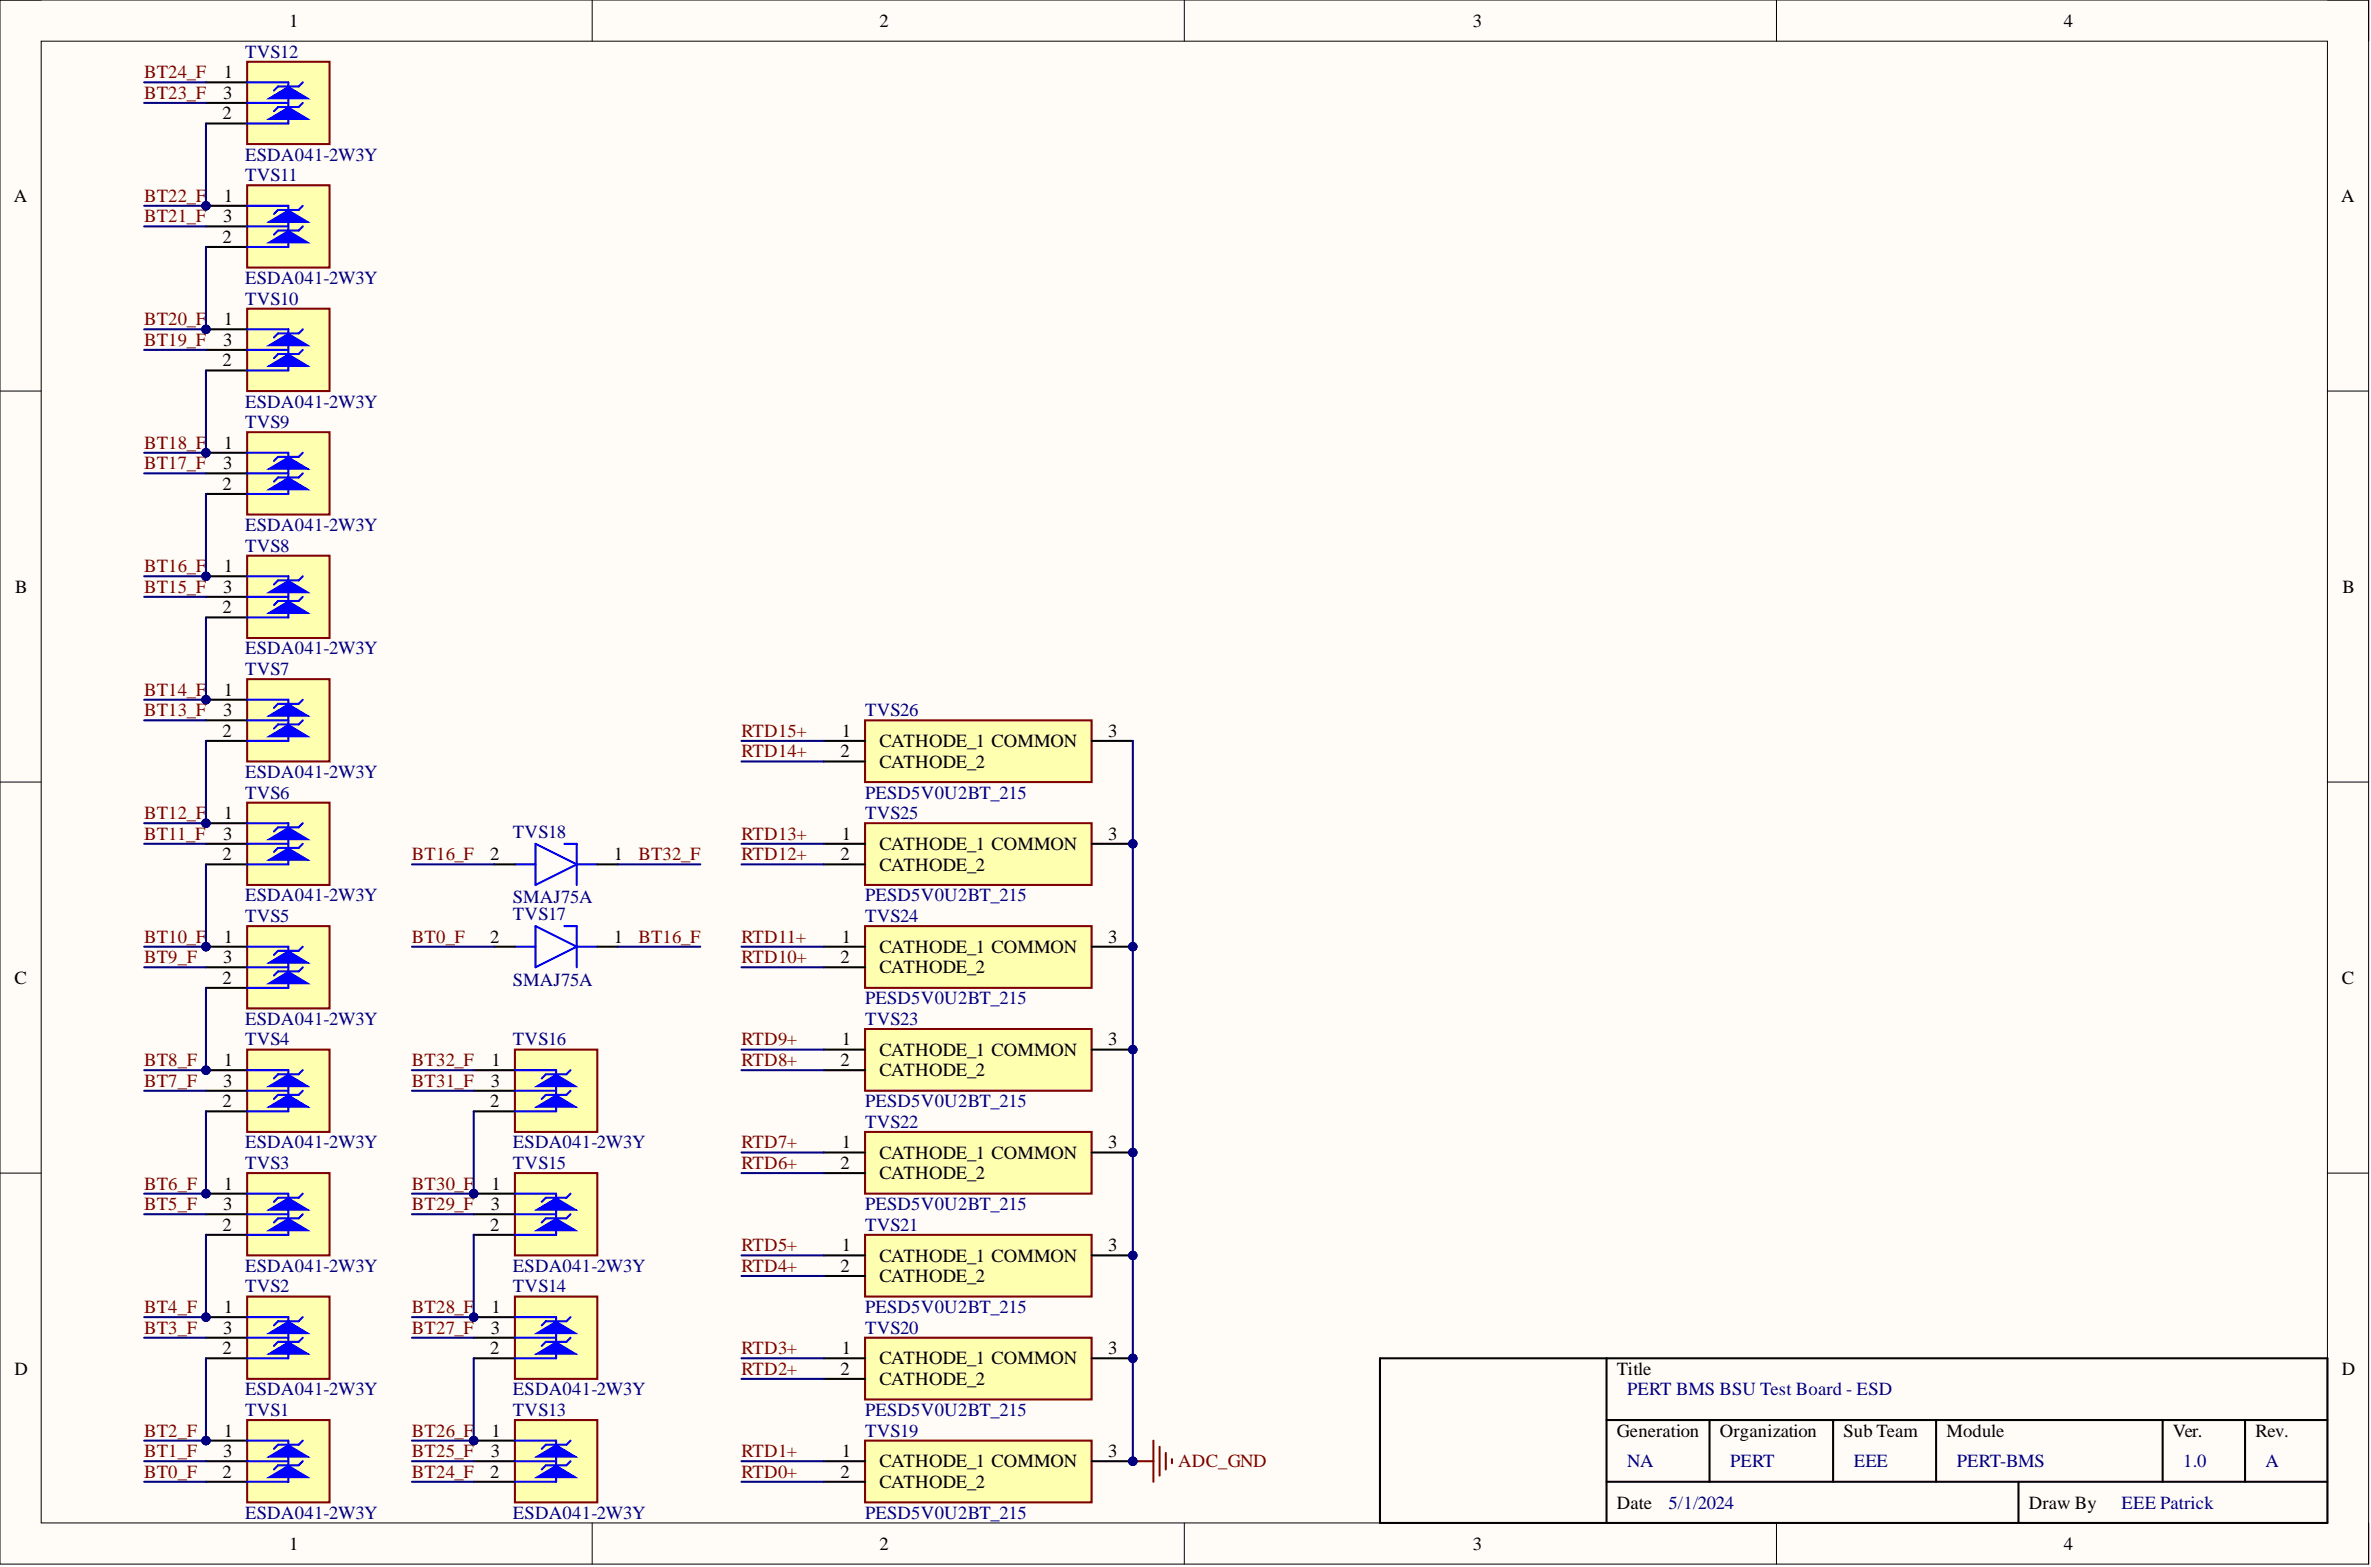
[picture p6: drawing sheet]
<svg xmlns="http://www.w3.org/2000/svg" width="292mm" height="193mm" viewBox="0 0 292 193" stroke-linecap="round" stroke-linejoin="round" font-family="sans-serif">
<defs><g id="words">
<g font-size="2.3">
<text x="35.6" y="3.3">1</text>
<text x="108.3" y="3.3">2</text>
<text x="181.4" y="3.3">3</text>
<text x="254.3" y="3.3">4</text>
<text x="27.6" y="9.6">1</text>
<text x="27.4" y="14.7">2</text>
<text x="27.5" y="12.2">3</text>
<text x="1.7" y="24.8">A</text>
<text x="27.4" y="29.9">2</text>
<text x="27.5" y="27.4">3</text>
<text x="27.6" y="24.8">1</text>
<text x="288.4" y="24.8">A</text>
<text x="27.6" y="40">1</text>
<text x="27.4" y="45.1">2</text>
<text x="27.5" y="42.6">3</text>
<text x="27.5" y="57.8">3</text>
<text x="27.6" y="55.3">1</text>
<text x="27.4" y="60.3">2</text>
<text x="27.6" y="70.5">1</text>
<text x="1.9" y="73">B</text>
<text x="27.4" y="75.5">2</text>
<text x="27.5" y="73">3</text>
<text x="288.6" y="73">B</text>
<text x="27.5" y="88.2">3</text>
<text x="27.6" y="85.7">1</text>
<text x="27.4" y="90.7">2</text>
<text x="103.5" y="93.3">2</text>
<text x="103.7" y="90.7">1</text>
<text x="108.3" y="92">CATHODE_1 COMMON</text>
<text x="108.3" y="94.5">CATHODE_2</text>
<text x="136.5" y="90.7">3</text>
<text x="27.6" y="100.9">1</text>
<text x="27.4" y="105.9">2</text>
<text x="27.5" y="103.4">3</text>
<text x="60.4" y="105.9">2</text>
<text x="75.6" y="105.9">1</text>
<text x="103.5" y="105.9">2</text>
<text x="103.7" y="103.4">1</text>
<text x="108.3" y="104.7">CATHODE_1 COMMON</text>
<text x="108.3" y="107.2">CATHODE_2</text>
<text x="136.5" y="103.4">3</text>
<text x="27.5" y="118.6">3</text>
<text x="27.6" y="116.1">1</text>
<text x="60.4" y="116.1">2</text>
<text x="75.6" y="116.1">1</text>
<text x="103.5" y="118.6">2</text>
<text x="103.7" y="116.1">1</text>
<text x="108.3" y="117.3">CATHODE_1 COMMON</text>
<text x="108.3" y="119.9">CATHODE_2</text>
<text x="136.5" y="116.1">3</text>
<text x="1.8" y="121.1">C</text>
<text x="27.4" y="121.1">2</text>
<text x="288.5" y="121.1">C</text>
<text x="27.6" y="131.3">1</text>
<text x="60.6" y="131.3">1</text>
<text x="103.5" y="131.3">2</text>
<text x="103.7" y="128.7">1</text>
<text x="108.3" y="130">CATHODE_1 COMMON</text>
<text x="136.5" y="128.7">3</text>
<text x="27.4" y="136.4">2</text>
<text x="27.5" y="133.8">3</text>
<text x="60.4" y="136.4">2</text>
<text x="60.5" y="133.8">3</text>
<text x="108.3" y="132.5">CATHODE_2</text>
<text x="103.5" y="144">2</text>
<text x="103.7" y="141.4">1</text>
<text x="108.3" y="142.7">CATHODE_1 COMMON</text>
<text x="136.5" y="141.4">3</text>
<text x="27.5" y="149">3</text>
<text x="27.6" y="146.5">1</text>
<text x="60.5" y="149">3</text>
<text x="60.6" y="146.5">1</text>
<text x="108.3" y="145.2">CATHODE_2</text>
<text x="27.4" y="151.6">2</text>
<text x="60.4" y="151.6">2</text>
<text x="103.7" y="154.1">1</text>
<text x="108.3" y="155.4">CATHODE_1 COMMON</text>
<text x="136.5" y="154.1">3</text>
<text x="27.6" y="161.7">1</text>
<text x="60.6" y="161.7">1</text>
<text x="103.5" y="156.6">2</text>
<text x="108.3" y="157.9">CATHODE_2</text>
<text x="27.4" y="166.8">2</text>
<text x="27.5" y="164.2">3</text>
<text x="60.4" y="166.8">2</text>
<text x="60.5" y="164.2">3</text>
<text x="103.7" y="166.8">1</text>
<text x="136.5" y="166.8">3</text>
<text x="1.8" y="169.3">D</text>
<text x="103.5" y="169.3">2</text>
<text x="108.3" y="168">CATHODE_1 COMMON</text>
<text x="108.3" y="170.6">CATHODE_2</text>
<text x="199.2" y="169.3">Title</text>
<text x="288.5" y="169.3">D</text>
<text x="27.5" y="179.4">3</text>
<text x="27.6" y="176.9">1</text>
<text x="60.5" y="179.4">3</text>
<text x="60.6" y="176.9">1</text>
<text x="103.7" y="179.4">1</text>
<text x="136.5" y="179.4">3</text>
<text x="199.2" y="176.9">Generation</text>
<text x="211.9" y="176.9">Organization</text>
<text x="227.1" y="176.9">Sub Team</text>
<text x="239.8" y="176.9">Module</text>
<text x="267.7" y="176.9">Ver.</text>
<text x="277.9" y="176.9">Rev.</text>
<text x="27.4" y="182">2</text>
<text x="60.4" y="182">2</text>
<text x="103.5" y="182">2</text>
<text x="108.3" y="180.7">CATHODE_1 COMMON</text>
<text x="108.3" y="183.2">CATHODE_2</text>
<text x="199.2" y="185.8">Date</text>
<text x="249.9" y="185.8">Draw By</text>
<text x="35.6" y="190.8">1</text>
<text x="108.3" y="190.8">2</text>
<text x="181.4" y="190.8">3</text>
<text x="254.3" y="190.8">4</text>
</g>
<g font-size="2.3" fill="#800000">
<text x="17.8" y="9.6">BT24_F</text>
<text x="17.8" y="12.2">BT23_F</text>
<text x="17.8" y="24.8">BT22_F</text>
<text x="17.8" y="27.4">BT21_F</text>
<text x="17.8" y="40">BT20_F</text>
<text x="17.8" y="42.6">BT19_F</text>
<text x="17.8" y="55.3">BT18_F</text>
<text x="17.8" y="57.8">BT17_F</text>
<text x="17.8" y="70.5">BT16_F</text>
<text x="17.8" y="73">BT15_F</text>
<text x="17.8" y="85.7">BT14_F</text>
<text x="17.8" y="88.2">BT13_F</text>
<text x="91.3" y="93.3">RTD14+</text>
<text x="91.3" y="90.7">RTD15+</text>
<text x="17.8" y="100.9">BT12_F</text>
<text x="17.8" y="103.4">BT11_F</text>
<text x="50.7" y="105.9">BT16_F</text>
<text x="78.7" y="105.9">BT32_F</text>
<text x="91.3" y="105.9">RTD12+</text>
<text x="91.3" y="103.4">RTD13+</text>
<text x="17.8" y="116.1">BT10_F</text>
<text x="17.8" y="118.6">BT9_F</text>
<text x="50.7" y="116.1">BT0_F</text>
<text x="78.7" y="116.1">BT16_F</text>
<text x="91.3" y="118.6">RTD10+</text>
<text x="91.3" y="116.1">RTD11+</text>
<text x="17.8" y="131.3">BT8_F</text>
<text x="50.7" y="131.3">BT32_F</text>
<text x="91.3" y="131.3">RTD8+</text>
<text x="91.3" y="128.7">RTD9+</text>
<text x="17.8" y="133.8">BT7_F</text>
<text x="50.7" y="133.8">BT31_F</text>
<text x="91.3" y="144">RTD6+</text>
<text x="91.3" y="141.4">RTD7+</text>
<text x="17.8" y="146.5">BT6_F</text>
<text x="17.8" y="149">BT5_F</text>
<text x="50.7" y="146.5">BT30_F</text>
<text x="50.7" y="149">BT29_F</text>
<text x="91.3" y="154.1">RTD5+</text>
<text x="17.8" y="161.7">BT4_F</text>
<text x="50.7" y="161.7">BT28_F</text>
<text x="91.3" y="156.6">RTD4+</text>
<text x="17.8" y="164.2">BT3_F</text>
<text x="50.7" y="164.2">BT27_F</text>
<text x="91.3" y="166.8">RTD3+</text>
<text x="91.3" y="169.3">RTD2+</text>
<text x="17.8" y="176.9">BT2_F</text>
<text x="17.8" y="179.4">BT1_F</text>
<text x="50.7" y="176.9">BT26_F</text>
<text x="50.7" y="179.4">BT25_F</text>
<text x="91.3" y="179.4">RTD1+</text>
<text x="17.8" y="182">BT0_F</text>
<text x="50.7" y="182">BT24_F</text>
<text x="91.3" y="182">RTD0+</text>
<text x="145.1" y="180.7">ADC_GND</text>
</g>
<g font-size="2.3" fill="#000080">
<text x="30.2" y="7.1">TVS12</text>
<text x="30.2" y="22.3">TVS11</text>
<text x="30.2" y="19.8">ESDA041-2W3Y</text>
<text x="30.2" y="35">ESDA041-2W3Y</text>
<text x="30.2" y="37.5">TVS10</text>
<text x="30.2" y="52.7">TVS9</text>
<text x="30.2" y="50.2">ESDA041-2W3Y</text>
<text x="30.2" y="65.4">ESDA041-2W3Y</text>
<text x="30.2" y="67.9">TVS8</text>
<text x="30.2" y="83.1">TVS7</text>
<text x="30.2" y="80.6">ESDA041-2W3Y</text>
<text x="106.6" y="88.2">TVS26</text>
<text x="30.2" y="95.8">ESDA041-2W3Y</text>
<text x="30.2" y="98.3">TVS6</text>
<text x="106.6" y="100.9">TVS25</text>
<text x="106.6" y="98.3">PESD5V0U2BT_215</text>
<text x="63.2" y="103.2">TVS18</text>
<text x="30.2" y="113.5">TVS5</text>
<text x="30.2" y="111">ESDA041-2W3Y</text>
<text x="63.2" y="113.3">TVS17</text>
<text x="63.2" y="111.3">SMAJ75A</text>
<text x="106.6" y="113.5">TVS24</text>
<text x="106.6" y="111">PESD5V0U2BT_215</text>
<text x="63.2" y="121.4">SMAJ75A</text>
<text x="106.6" y="123.7">PESD5V0U2BT_215</text>
<text x="30.2" y="128.7">TVS4</text>
<text x="30.2" y="126.2">ESDA041-2W3Y</text>
<text x="63.2" y="128.7">TVS16</text>
<text x="106.6" y="126.2">TVS23</text>
<text x="106.6" y="136.4">PESD5V0U2BT_215</text>
<text x="30.2" y="144">TVS3</text>
<text x="30.2" y="141.4">ESDA041-2W3Y</text>
<text x="63.2" y="144">TVS15</text>
<text x="63.2" y="141.4">ESDA041-2W3Y</text>
<text x="106.6" y="138.9">TVS22</text>
<text x="106.6" y="149">PESD5V0U2BT_215</text>
<text x="106.6" y="151.6">TVS21</text>
<text x="30.2" y="159.2">TVS2</text>
<text x="30.2" y="156.6">ESDA041-2W3Y</text>
<text x="63.2" y="159.2">TVS14</text>
<text x="63.2" y="156.6">ESDA041-2W3Y</text>
<text x="106.6" y="161.7">PESD5V0U2BT_215</text>
<text x="106.6" y="164.2">TVS20</text>
<text x="30.2" y="171.8">ESDA041-2W3Y</text>
<text x="63.2" y="171.8">ESDA041-2W3Y</text>
<text x="200.5" y="171.8">PERT BMS BSU Test Board - ESD</text>
<text x="30.2" y="174.4">TVS1</text>
<text x="63.2" y="174.4">TVS13</text>
<text x="106.6" y="176.9">TVS19</text>
<text x="106.6" y="174.4">PESD5V0U2BT_215</text>
<text x="200.5" y="180.7">NA</text>
<text x="205.5" y="185.8">5/1/2024</text>
<text x="213.1" y="180.7">PERT</text>
<text x="228.4" y="180.7">EEE</text>
<text x="241.1" y="180.7">PERT-BMS</text>
<text x="261.4" y="185.8">EEE Patrick</text>
<text x="269" y="180.7">1.0</text>
<text x="279.1" y="180.7">A</text>
<text x="30.2" y="187">ESDA041-2W3Y</text>
<text x="63.2" y="187">ESDA041-2W3Y</text>
<text x="106.6" y="187">PESD5V0U2BT_215</text>
</g>
</g></defs>
<path d="M0 0h291.8v192.6h-291.8z" fill-rule="evenodd" fill="#fffcf8"/>
<path d="M0 0h291.8v192.6h-291.8z" fill="none" stroke="#000" stroke-width=".12"/>
<path d="M5.1 5.1h281.6v182.4h-281.6z" fill-rule="evenodd" fill="#fffcf8"/>
<g fill="none" stroke="#000" stroke-width=".12">
<path d="M0 0h5.1M5.1 5.1h281.6v182.4h-281.6zM73 0v5.1M145.9 0v5.1M218.9 0v5.1M286.7 0h5.1v5.1M0 48.2h5.1M286.7 48.2h5.1M0 96.3h5.1M286.7 96.3h5.1M0 144.5h5.1M286.7 144.5h5.1"/>
<path d="M73 187.5v5.1M145.9 187.5v5.1M218.9 187.5v5.1M291.8 187.5v5.1"/>
</g>
<path d="M170 167.3h116.7v20.2h-116.7zM197.9 167.3v20.2M197.9 174.9h88.8M210.6 174.9v7.6M225.8 174.9v7.6M238.5 174.9v7.6M266.4 174.9v7.6M276.6 174.9v7.6M197.9 182.5h88.8M248.7 182.5v5" fill="none" stroke="#000" stroke-width=".25"/>
<circle cx="25.4" cy="177.4" r=".51" fill="#000080"/>
<circle cx="25.4" cy="177.4" r=".51" fill="none" stroke="#000080" stroke-width=".12"/>
<path d="M30.4 174.9h10.2v10.1h-10.2z" fill-rule="evenodd" fill="#ffffb0"/>
<path d="M30.4 174.9h10.2v10.1h-10.2z" fill="none" stroke="#800000" stroke-width=".25"/>
<path d="M25.4 177.4h5" fill="none" stroke="#000" stroke-width=".25"/>
<circle cx="25.4" cy="177.4" r=".51" fill="#000080"/>
<circle cx="25.4" cy="177.4" r=".51" fill="none" stroke="#000080" stroke-width=".12"/>
<path d="M25.4 179.9h5M25.4 182.5h5" fill="none" stroke="#000" stroke-width=".25"/>
<path d="M33 182l2.5-1.6 2.6 1.6z" fill="#00f"/>
<path d="M33 182l2.5-1.6 2.6 1.6z" fill="none" stroke="#00f" stroke-width=".12"/>
<path d="M33 179.4l2.5-1.5 2.6 1.5z" fill="#00f"/>
<path d="M33 179.4l2.5-1.5 2.6 1.5z" fill="none" stroke="#00f" stroke-width=".12"/>
<path d="M30.4 177.4h5.1v.5M30.4 179.9h5.1M35.5 179.4v1M37.3 177.4l-.5 .5h-2.5l-.6 .5M37.3 179.9l-.5 .5h-2.5l-.6 .6M35.5 180.7v1.8h-5.1" fill="none" stroke="#00f" stroke-width=".25"/>
<circle cx="25.4" cy="162.2" r=".51" fill="#000080"/>
<circle cx="25.4" cy="162.2" r=".51" fill="none" stroke="#000080" stroke-width=".12"/>
<path d="M30.4 159.7h10.2v10.1h-10.2z" fill-rule="evenodd" fill="#ffffb0"/>
<path d="M30.4 159.7h10.2v10.1h-10.2z" fill="none" stroke="#800000" stroke-width=".25"/>
<path d="M25.4 162.2h5" fill="none" stroke="#000" stroke-width=".25"/>
<circle cx="25.4" cy="162.2" r=".51" fill="#000080"/>
<circle cx="25.4" cy="162.2" r=".51" fill="none" stroke="#000080" stroke-width=".12"/>
<path d="M25.4 167.3h5M25.4 164.7h5" fill="none" stroke="#000" stroke-width=".25"/>
<path d="M33 166.8l2.5-1.6 2.6 1.6z" fill="#00f"/>
<path d="M33 166.8l2.5-1.6 2.6 1.6z" fill="none" stroke="#00f" stroke-width=".12"/>
<path d="M33 164.2l2.5-1.5 2.6 1.5z" fill="#00f"/>
<path d="M33 164.2l2.5-1.5 2.6 1.5z" fill="none" stroke="#00f" stroke-width=".12"/>
<path d="M30.4 162.2h5.1v.5M30.4 164.7h5.1M35.5 164.2v1M35.5 165.5v1.8h-5.1M37.3 162.2l-.5 .5h-2.5l-.6 .5M37.3 164.7l-.5 .5h-2.5l-.6 .5" fill="none" stroke="#00f" stroke-width=".25"/>
<circle cx="25.4" cy="147" r=".51" fill="#000080"/>
<circle cx="25.4" cy="147" r=".51" fill="none" stroke="#000080" stroke-width=".12"/>
<path d="M30.4 144.5h10.2v10.1h-10.2z" fill-rule="evenodd" fill="#ffffb0"/>
<path d="M30.4 144.5h10.2v10.1h-10.2z" fill="none" stroke="#800000" stroke-width=".25"/>
<path d="M25.4 147h5" fill="none" stroke="#000" stroke-width=".25"/>
<circle cx="25.4" cy="147" r=".51" fill="#000080"/>
<circle cx="25.4" cy="147" r=".51" fill="none" stroke="#000080" stroke-width=".12"/>
<path d="M25.4 152.1h5M25.4 149.5h5" fill="none" stroke="#000" stroke-width=".25"/>
<path d="M33 151.6l2.5-1.6 2.6 1.6z" fill="#00f"/>
<path d="M33 151.6l2.5-1.6 2.6 1.6z" fill="none" stroke="#00f" stroke-width=".12"/>
<path d="M33 149l2.5-1.5 2.6 1.5z" fill="#00f"/>
<path d="M33 149l2.5-1.5 2.6 1.5z" fill="none" stroke="#00f" stroke-width=".12"/>
<path d="M30.4 147h5.1v.5M30.4 149.5h5.1M35.5 149v1M35.5 150.3v1.8h-5.1M37.3 147l-.5 .5h-2.5l-.6 .5M37.3 149.5l-.5 .5h-2.5l-.6 .5" fill="none" stroke="#00f" stroke-width=".25"/>
<circle cx="25.4" cy="131.8" r=".51" fill="#000080"/>
<circle cx="25.4" cy="131.8" r=".51" fill="none" stroke="#000080" stroke-width=".12"/>
<path d="M30.4 129.3h10.2v10.1h-10.2z" fill-rule="evenodd" fill="#ffffb0"/>
<path d="M30.4 129.3h10.2v10.1h-10.2z" fill="none" stroke="#800000" stroke-width=".25"/>
<path d="M25.4 131.8h5" fill="none" stroke="#000" stroke-width=".25"/>
<circle cx="25.4" cy="131.8" r=".51" fill="#000080"/>
<circle cx="25.4" cy="131.8" r=".51" fill="none" stroke="#000080" stroke-width=".12"/>
<path d="M25.4 136.9h5M25.4 134.3h5" fill="none" stroke="#000" stroke-width=".25"/>
<path d="M33 136.4l2.5-1.6 2.6 1.6z" fill="#00f"/>
<path d="M33 136.4l2.5-1.6 2.6 1.6z" fill="none" stroke="#00f" stroke-width=".12"/>
<path d="M33 133.8l2.5-1.5 2.6 1.5z" fill="#00f"/>
<path d="M33 133.8l2.5-1.5 2.6 1.5z" fill="none" stroke="#00f" stroke-width=".12"/>
<path d="M30.4 131.8h5.1v.5M30.4 134.3h5.1M35.5 133.8v1M35.5 135.1v1.8h-5.1M37.3 131.8l-.5 .5h-2.5l-.6 .5M37.3 134.3l-.5 .5h-2.5l-.6 .5" fill="none" stroke="#00f" stroke-width=".25"/>
<circle cx="25.4" cy="116.6" r=".51" fill="#000080"/>
<circle cx="25.4" cy="116.6" r=".51" fill="none" stroke="#000080" stroke-width=".12"/>
<path d="M30.4 114h10.2v10.2h-10.2z" fill-rule="evenodd" fill="#ffffb0"/>
<path d="M30.4 114h10.2v10.2h-10.2z" fill="none" stroke="#800000" stroke-width=".25"/>
<path d="M25.4 116.6h5" fill="none" stroke="#000" stroke-width=".25"/>
<circle cx="25.4" cy="116.6" r=".51" fill="#000080"/>
<circle cx="25.4" cy="116.6" r=".51" fill="none" stroke="#000080" stroke-width=".12"/>
<path d="M25.4 119.1h5M25.4 121.7h5" fill="none" stroke="#000" stroke-width=".25"/>
<path d="M33 121.1l2.5-1.5 2.6 1.5z" fill="#00f"/>
<path d="M33 121.1l2.5-1.5 2.6 1.5z" fill="none" stroke="#00f" stroke-width=".12"/>
<path d="M33 118.6l2.5-1.5 2.6 1.5z" fill="#00f"/>
<path d="M33 118.6l2.5-1.5 2.6 1.5z" fill="none" stroke="#00f" stroke-width=".12"/>
<path d="M30.4 116.6h5.1v.5M30.4 119.1h5.1M35.5 118.6v1M35.5 119.9v1.8h-5.1M37.3 116.6l-.5 .5h-2.5l-.6 .5M37.3 119.1l-.5 .5h-2.5l-.6 .5" fill="none" stroke="#00f" stroke-width=".25"/>
<circle cx="25.4" cy="101.4" r=".51" fill="#000080"/>
<circle cx="25.4" cy="101.4" r=".51" fill="none" stroke="#000080" stroke-width=".12"/>
<path d="M30.4 98.8h10.2v10.2h-10.2z" fill-rule="evenodd" fill="#ffffb0"/>
<path d="M30.4 98.8h10.2v10.2h-10.2z" fill="none" stroke="#800000" stroke-width=".25"/>
<path d="M25.4 101.4h5" fill="none" stroke="#000" stroke-width=".25"/>
<circle cx="25.4" cy="101.4" r=".51" fill="#000080"/>
<circle cx="25.4" cy="101.4" r=".51" fill="none" stroke="#000080" stroke-width=".12"/>
<path d="M25.4 106.4h5M25.4 103.9h5" fill="none" stroke="#000" stroke-width=".25"/>
<path d="M33 105.9l2.5-1.5 2.6 1.5z" fill="#00f"/>
<path d="M33 105.9l2.5-1.5 2.6 1.5z" fill="none" stroke="#00f" stroke-width=".12"/>
<path d="M33 103.4l2.5-1.5 2.6 1.5z" fill="#00f"/>
<path d="M33 103.4l2.5-1.5 2.6 1.5z" fill="none" stroke="#00f" stroke-width=".12"/>
<path d="M30.4 101.4h5.1v.5M30.4 103.9h5.1M35.5 103.4v1M35.5 104.7v1.7h-5.1M37.3 101.4l-.5 .5h-2.5l-.6 .5M37.3 103.9l-.5 .5h-2.5l-.6 .5" fill="none" stroke="#00f" stroke-width=".25"/>
<circle cx="25.4" cy="86.2" r=".51" fill="#000080"/>
<circle cx="25.4" cy="86.2" r=".51" fill="none" stroke="#000080" stroke-width=".12"/>
<path d="M30.4 83.6h10.2v10.2h-10.2z" fill-rule="evenodd" fill="#ffffb0"/>
<path d="M30.4 83.6h10.2v10.2h-10.2z" fill="none" stroke="#800000" stroke-width=".25"/>
<path d="M25.4 86.2h5" fill="none" stroke="#000" stroke-width=".25"/>
<circle cx="25.4" cy="86.2" r=".51" fill="#000080"/>
<circle cx="25.4" cy="86.2" r=".51" fill="none" stroke="#000080" stroke-width=".12"/>
<path d="M25.4 91.2h5M25.4 88.7h5" fill="none" stroke="#000" stroke-width=".25"/>
<path d="M33 90.7l2.5-1.5 2.6 1.5z" fill="#00f"/>
<path d="M33 90.7l2.5-1.5 2.6 1.5z" fill="none" stroke="#00f" stroke-width=".12"/>
<path d="M33 88.2l2.5-1.5 2.6 1.5z" fill="#00f"/>
<path d="M33 88.2l2.5-1.5 2.6 1.5z" fill="none" stroke="#00f" stroke-width=".12"/>
<path d="M30.4 86.2h5.1v.5M30.4 88.7h5.1M35.5 88.2v1M35.5 89.5v1.7h-5.1M37.3 86.2l-.5 .5h-2.5l-.6 .5M37.3 88.7l-.5 .5h-2.5l-.6 .5" fill="none" stroke="#00f" stroke-width=".25"/>
<circle cx="25.4" cy="71" r=".51" fill="#000080"/>
<circle cx="25.4" cy="71" r=".51" fill="none" stroke="#000080" stroke-width=".12"/>
<path d="M30.4 68.4h10.2v10.2h-10.2z" fill-rule="evenodd" fill="#ffffb0"/>
<path d="M30.4 68.4h10.2v10.2h-10.2z" fill="none" stroke="#800000" stroke-width=".25"/>
<path d="M25.4 71h5" fill="none" stroke="#000" stroke-width=".25"/>
<circle cx="25.4" cy="71" r=".51" fill="#000080"/>
<circle cx="25.4" cy="71" r=".51" fill="none" stroke="#000080" stroke-width=".12"/>
<path d="M25.4 76h5M25.4 73.5h5" fill="none" stroke="#000" stroke-width=".25"/>
<path d="M33 75.5l2.5-1.5 2.6 1.5z" fill="#00f"/>
<path d="M33 75.5l2.5-1.5 2.6 1.5z" fill="none" stroke="#00f" stroke-width=".12"/>
<path d="M33 73l2.5-1.5 2.6 1.5z" fill="#00f"/>
<path d="M33 73l2.5-1.5 2.6 1.5z" fill="none" stroke="#00f" stroke-width=".12"/>
<path d="M30.4 71h5.1v.5M30.4 73.5h5.1M35.5 73v1M35.5 74.3v1.7h-5.1M37.3 71l-.5 .5h-2.5l-.6 .5M37.3 73.5l-.5 .5h-2.5l-.6 .5" fill="none" stroke="#00f" stroke-width=".25"/>
<circle cx="25.4" cy="55.8" r=".51" fill="#000080"/>
<circle cx="25.4" cy="55.8" r=".51" fill="none" stroke="#000080" stroke-width=".12"/>
<path d="M30.4 53.2h10.2v10.2h-10.2z" fill-rule="evenodd" fill="#ffffb0"/>
<path d="M30.4 53.2h10.2v10.2h-10.2z" fill="none" stroke="#800000" stroke-width=".25"/>
<path d="M25.4 55.8h5" fill="none" stroke="#000" stroke-width=".25"/>
<circle cx="25.4" cy="55.8" r=".51" fill="#000080"/>
<circle cx="25.4" cy="55.8" r=".51" fill="none" stroke="#000080" stroke-width=".12"/>
<path d="M25.4 58.3h5M25.4 60.8h5" fill="none" stroke="#000" stroke-width=".25"/>
<path d="M33 60.3l2.5-1.5 2.6 1.5z" fill="#00f"/>
<path d="M33 60.3l2.5-1.5 2.6 1.5z" fill="none" stroke="#00f" stroke-width=".12"/>
<path d="M33 57.8l2.5-1.5 2.6 1.5z" fill="#00f"/>
<path d="M33 57.8l2.5-1.5 2.6 1.5z" fill="none" stroke="#00f" stroke-width=".12"/>
<path d="M30.4 55.8h5.1v.5M30.4 58.3h5.1M35.5 57.8v1M35.5 59.1v1.7h-5.1M37.3 55.8l-.5 .5h-2.5l-.6 .5M37.3 58.3l-.5 .5h-2.5l-.6 .5" fill="none" stroke="#00f" stroke-width=".25"/>
<circle cx="25.4" cy="40.6" r=".51" fill="#000080"/>
<circle cx="25.4" cy="40.6" r=".51" fill="none" stroke="#000080" stroke-width=".12"/>
<path d="M30.4 38h10.2v10.2h-10.2z" fill-rule="evenodd" fill="#ffffb0"/>
<path d="M30.4 38h10.2v10.2h-10.2z" fill="none" stroke="#800000" stroke-width=".25"/>
<path d="M25.4 40.6h5" fill="none" stroke="#000" stroke-width=".25"/>
<circle cx="25.4" cy="40.6" r=".51" fill="#000080"/>
<circle cx="25.4" cy="40.6" r=".51" fill="none" stroke="#000080" stroke-width=".12"/>
<path d="M25.4 45.6h5M25.4 43.1h5" fill="none" stroke="#000" stroke-width=".25"/>
<path d="M33 45.1l2.5-1.5 2.6 1.5z" fill="#00f"/>
<path d="M33 45.1l2.5-1.5 2.6 1.5z" fill="none" stroke="#00f" stroke-width=".12"/>
<path d="M33 42.6l2.5-1.5 2.6 1.5z" fill="#00f"/>
<path d="M33 42.6l2.5-1.5 2.6 1.5z" fill="none" stroke="#00f" stroke-width=".12"/>
<path d="M30.4 40.6h5.1v.5M30.4 43.1h5.1M35.5 42.6v1M35.5 43.8v1.8h-5.1M37.3 40.6l-.5 .5h-2.5l-.6 .5M37.3 43.1l-.5 .5h-2.5l-.6 .5" fill="none" stroke="#00f" stroke-width=".25"/>
<circle cx="25.4" cy="25.3" r=".51" fill="#000080"/>
<circle cx="25.4" cy="25.3" r=".51" fill="none" stroke="#000080" stroke-width=".12"/>
<path d="M30.4 22.8h10.2v10.1h-10.2z" fill-rule="evenodd" fill="#ffffb0"/>
<path d="M30.4 22.8h10.2v10.1h-10.2z" fill="none" stroke="#800000" stroke-width=".25"/>
<path d="M25.4 25.3h5" fill="none" stroke="#000" stroke-width=".25"/>
<circle cx="25.4" cy="25.3" r=".51" fill="#000080"/>
<circle cx="25.4" cy="25.3" r=".51" fill="none" stroke="#000080" stroke-width=".12"/>
<path d="M25.4 30.4h5M25.4 27.9h5" fill="none" stroke="#000" stroke-width=".25"/>
<path d="M33 29.9l2.5-1.5 2.6 1.5z" fill="#00f"/>
<path d="M33 29.9l2.5-1.5 2.6 1.5z" fill="none" stroke="#00f" stroke-width=".12"/>
<path d="M33 27.4l2.5-1.5 2.6 1.5z" fill="#00f"/>
<path d="M33 27.4l2.5-1.5 2.6 1.5z" fill="none" stroke="#00f" stroke-width=".12"/>
<path d="M30.4 25.3h5.1v.6M30.4 27.9h5.1M35.5 27.4v1M35.5 28.6v1.8h-5.1M37.3 25.3l-.5 .6h-2.5l-.6 .5M37.3 27.9l-.5 .5h-2.5l-.6 .5" fill="none" stroke="#00f" stroke-width=".25"/>
<path d="M30.4 7.6h10.2v10.1h-10.2z" fill-rule="evenodd" fill="#ffffb0"/>
<path d="M30.4 7.6h10.2v10.1h-10.2z" fill="none" stroke="#800000" stroke-width=".25"/>
<path d="M25.4 10.1h5M25.4 15.2h5M25.4 12.7h5" fill="none" stroke="#000" stroke-width=".25"/>
<path d="M33 14.7l2.5-1.5 2.6 1.5z" fill="#00f"/>
<path d="M33 14.7l2.5-1.5 2.6 1.5z" fill="none" stroke="#00f" stroke-width=".12"/>
<path d="M33 12.2l2.5-1.6 2.6 1.6z" fill="#00f"/>
<path d="M33 12.2l2.5-1.6 2.6 1.6z" fill="none" stroke="#00f" stroke-width=".12"/>
<path d="M30.4 10.1h5.1v.5M30.4 12.7h5.1M35.5 12.2v1M35.5 13.4v1.8h-5.1M37.3 10.1l-.5 .5h-2.5l-.6 .6M37.3 12.7l-.5 .5h-2.5l-.6 .5" fill="none" stroke="#00f" stroke-width=".25"/>
<circle cx="58.4" cy="162.2" r=".51" fill="#000080"/>
<circle cx="58.4" cy="162.2" r=".51" fill="none" stroke="#000080" stroke-width=".12"/>
<path d="M63.4 159.7h10.2v10.1h-10.2z" fill-rule="evenodd" fill="#ffffb0"/>
<path d="M63.4 159.7h10.2v10.1h-10.2z" fill="none" stroke="#800000" stroke-width=".25"/>
<path d="M58.4 162.2h5" fill="none" stroke="#000" stroke-width=".25"/>
<circle cx="58.4" cy="162.2" r=".51" fill="#000080"/>
<circle cx="58.4" cy="162.2" r=".51" fill="none" stroke="#000080" stroke-width=".12"/>
<path d="M58.4 167.3h5M58.4 164.7h5" fill="none" stroke="#000" stroke-width=".25"/>
<path d="M66 166.8l2.5-1.6 2.5 1.6z" fill="#00f"/>
<path d="M66 166.8l2.5-1.6 2.5 1.6z" fill="none" stroke="#00f" stroke-width=".12"/>
<path d="M66 164.2l2.5-1.5 2.5 1.5z" fill="#00f"/>
<path d="M66 164.2l2.5-1.5 2.5 1.5z" fill="none" stroke="#00f" stroke-width=".12"/>
<path d="M63.4 162.2h5.1v.5M63.4 164.7h5.1M68.5 164.2v1M68.5 165.5v1.8h-5.1M70.3 162.2l-.5 .5h-2.6l-.5 .5M70.3 164.7l-.5 .5h-2.6l-.5 .5" fill="none" stroke="#00f" stroke-width=".25"/>
<circle cx="58.4" cy="177.4" r=".51" fill="#000080"/>
<circle cx="58.4" cy="177.4" r=".51" fill="none" stroke="#000080" stroke-width=".12"/>
<path d="M63.4 174.9h10.2v10.1h-10.2z" fill-rule="evenodd" fill="#ffffb0"/>
<path d="M63.4 174.9h10.2v10.1h-10.2z" fill="none" stroke="#800000" stroke-width=".25"/>
<path d="M58.4 177.4h5" fill="none" stroke="#000" stroke-width=".25"/>
<circle cx="58.4" cy="177.4" r=".51" fill="#000080"/>
<circle cx="58.4" cy="177.4" r=".51" fill="none" stroke="#000080" stroke-width=".12"/>
<path d="M58.4 179.9h5M58.4 182.5h5" fill="none" stroke="#000" stroke-width=".25"/>
<path d="M66 182l2.5-1.6 2.5 1.6z" fill="#00f"/>
<path d="M66 182l2.5-1.6 2.5 1.6z" fill="none" stroke="#00f" stroke-width=".12"/>
<path d="M66 179.4l2.5-1.5 2.5 1.5z" fill="#00f"/>
<path d="M66 179.4l2.5-1.5 2.5 1.5z" fill="none" stroke="#00f" stroke-width=".12"/>
<path d="M63.4 177.4h5.1v.5M63.4 179.9h5.1M68.5 179.4v1M70.3 177.4l-.5 .5h-2.6l-.5 .5M70.3 179.9l-.5 .5h-2.6l-.5 .6M68.5 180.7v1.8h-5.1" fill="none" stroke="#00f" stroke-width=".25"/>
<circle cx="58.4" cy="147" r=".51" fill="#000080"/>
<circle cx="58.4" cy="147" r=".51" fill="none" stroke="#000080" stroke-width=".12"/>
<path d="M63.4 144.5h10.2v10.1h-10.2z" fill-rule="evenodd" fill="#ffffb0"/>
<path d="M63.4 144.5h10.2v10.1h-10.2z" fill="none" stroke="#800000" stroke-width=".25"/>
<path d="M58.4 147h5" fill="none" stroke="#000" stroke-width=".25"/>
<circle cx="58.4" cy="147" r=".51" fill="#000080"/>
<circle cx="58.4" cy="147" r=".51" fill="none" stroke="#000080" stroke-width=".12"/>
<path d="M58.4 152.1h5M58.4 149.5h5" fill="none" stroke="#000" stroke-width=".25"/>
<path d="M66 151.6l2.5-1.6 2.5 1.6z" fill="#00f"/>
<path d="M66 151.6l2.5-1.6 2.5 1.6z" fill="none" stroke="#00f" stroke-width=".12"/>
<path d="M66 149l2.5-1.5 2.5 1.5z" fill="#00f"/>
<path d="M66 149l2.5-1.5 2.5 1.5z" fill="none" stroke="#00f" stroke-width=".12"/>
<path d="M63.4 147h5.1v.5M63.4 149.5h5.1M68.5 149v1M68.5 150.3v1.8h-5.1M70.3 147l-.5 .5h-2.6l-.5 .5M70.3 149.5l-.5 .5h-2.6l-.5 .5" fill="none" stroke="#00f" stroke-width=".25"/>
<path d="M63.4 129.3h10.2v10.1h-10.2z" fill-rule="evenodd" fill="#ffffb0"/>
<path d="M63.4 129.3h10.2v10.1h-10.2z" fill="none" stroke="#800000" stroke-width=".25"/>
<path d="M58.4 131.8h5M58.4 136.9h5M58.4 134.3h5" fill="none" stroke="#000" stroke-width=".25"/>
<path d="M66 136.4l2.5-1.6 2.5 1.6z" fill="#00f"/>
<path d="M66 136.4l2.5-1.6 2.5 1.6z" fill="none" stroke="#00f" stroke-width=".12"/>
<path d="M66 133.8l2.5-1.5 2.5 1.5z" fill="#00f"/>
<path d="M66 133.8l2.5-1.5 2.5 1.5z" fill="none" stroke="#00f" stroke-width=".12"/>
<g fill="none" stroke="#00f" stroke-width=".25">
<path d="M63.4 116.6h2.6M63.4 106.4h2.6M66 114l5 2.6-5 2.5zM66 103.9l5 2.5-5 2.6zM69.5 103.9h1.5v5.1M69.5 114h1.5v5.1M71 116.6h2.6M71 106.4h2.6M63.4 131.8h5.1v.5M63.4 134.3h5.1M68.5 133.8v1M68.5 135.1v1.8h-5.1"/>
<path d="M70.3 131.8l-.5 .5h-2.6l-.5 .5M70.3 134.3l-.5 .5h-2.6l-.5 .5"/>
</g>
<path d="M60.9 116.6h2.5M60.9 106.4h2.5M73.6 116.6h2.5M73.6 106.4h2.5" fill="none" stroke="#000" stroke-width=".25"/>
<circle cx="139.6" cy="179.9" r=".51" fill="#000080"/>
<circle cx="139.6" cy="179.9" r=".51" fill="none" stroke="#000080" stroke-width=".12"/>
<path d="M106.6 177.4h27.9v7.6h-27.9z" fill-rule="evenodd" fill="#ffffb0"/>
<path d="M106.6 177.4h27.9v7.6h-27.9z" fill="none" stroke="#800000" stroke-width=".25"/>
<path d="M101.5 179.9h5.1M134.5 179.9h5.1M101.5 182.5h5.1" fill="none" stroke="#000" stroke-width=".25"/>
<circle cx="139.6" cy="179.9" r=".51" fill="#000080"/>
<circle cx="139.6" cy="179.9" r=".51" fill="none" stroke="#000080" stroke-width=".12"/>
<circle cx="139.6" cy="167.3" r=".51" fill="#000080"/>
<circle cx="139.6" cy="167.3" r=".51" fill="none" stroke="#000080" stroke-width=".12"/>
<path d="M106.6 164.7h27.9v7.6h-27.9z" fill-rule="evenodd" fill="#ffffb0"/>
<path d="M106.6 164.7h27.9v7.6h-27.9z" fill="none" stroke="#800000" stroke-width=".25"/>
<path d="M101.5 167.3h5.1M101.5 169.8h5.1M134.5 167.3h5.1" fill="none" stroke="#000" stroke-width=".25"/>
<circle cx="139.6" cy="167.3" r=".51" fill="#000080"/>
<circle cx="139.6" cy="167.3" r=".51" fill="none" stroke="#000080" stroke-width=".12"/>
<circle cx="139.6" cy="154.6" r=".51" fill="#000080"/>
<circle cx="139.6" cy="154.6" r=".51" fill="none" stroke="#000080" stroke-width=".12"/>
<path d="M106.6 152.1h27.9v7.6h-27.9z" fill-rule="evenodd" fill="#ffffb0"/>
<path d="M106.6 152.1h27.9v7.6h-27.9z" fill="none" stroke="#800000" stroke-width=".25"/>
<path d="M101.5 154.6h5.1M101.5 157.1h5.1M134.5 154.6h5.1" fill="none" stroke="#000" stroke-width=".25"/>
<circle cx="139.6" cy="154.6" r=".51" fill="#000080"/>
<circle cx="139.6" cy="154.6" r=".51" fill="none" stroke="#000080" stroke-width=".12"/>
<circle cx="139.6" cy="141.9" r=".51" fill="#000080"/>
<circle cx="139.6" cy="141.9" r=".51" fill="none" stroke="#000080" stroke-width=".12"/>
<path d="M106.6 139.4h27.9v7.6h-27.9z" fill-rule="evenodd" fill="#ffffb0"/>
<path d="M106.6 139.4h27.9v7.6h-27.9z" fill="none" stroke="#800000" stroke-width=".25"/>
<path d="M101.5 141.9h5.1M101.5 144.5h5.1M134.5 141.9h5.1" fill="none" stroke="#000" stroke-width=".25"/>
<circle cx="139.6" cy="141.9" r=".51" fill="#000080"/>
<circle cx="139.6" cy="141.9" r=".51" fill="none" stroke="#000080" stroke-width=".12"/>
<circle cx="139.6" cy="129.3" r=".51" fill="#000080"/>
<circle cx="139.6" cy="129.3" r=".51" fill="none" stroke="#000080" stroke-width=".12"/>
<path d="M106.6 126.7h27.9v7.6h-27.9z" fill-rule="evenodd" fill="#ffffb0"/>
<path d="M106.6 126.7h27.9v7.6h-27.9z" fill="none" stroke="#800000" stroke-width=".25"/>
<path d="M101.5 129.3h5.1M101.5 131.8h5.1M134.5 129.3h5.1" fill="none" stroke="#000" stroke-width=".25"/>
<circle cx="139.6" cy="129.3" r=".51" fill="#000080"/>
<circle cx="139.6" cy="129.3" r=".51" fill="none" stroke="#000080" stroke-width=".12"/>
<circle cx="139.6" cy="116.6" r=".51" fill="#000080"/>
<circle cx="139.6" cy="116.6" r=".51" fill="none" stroke="#000080" stroke-width=".12"/>
<path d="M106.6 114h27.9v7.7h-27.9z" fill-rule="evenodd" fill="#ffffb0"/>
<path d="M106.6 114h27.9v7.7h-27.9z" fill="none" stroke="#800000" stroke-width=".25"/>
<path d="M101.5 116.6h5.1M101.5 119.1h5.1M134.5 116.6h5.1" fill="none" stroke="#000" stroke-width=".25"/>
<circle cx="139.6" cy="116.6" r=".51" fill="#000080"/>
<circle cx="139.6" cy="116.6" r=".51" fill="none" stroke="#000080" stroke-width=".12"/>
<circle cx="139.6" cy="103.9" r=".51" fill="#000080"/>
<circle cx="139.6" cy="103.9" r=".51" fill="none" stroke="#000080" stroke-width=".12"/>
<path d="M106.6 101.4h27.9v7.6h-27.9z" fill-rule="evenodd" fill="#ffffb0"/>
<path d="M106.6 101.4h27.9v7.6h-27.9z" fill="none" stroke="#800000" stroke-width=".25"/>
<path d="M101.5 103.9h5.1M101.5 106.4h5.1M134.5 103.9h5.1" fill="none" stroke="#000" stroke-width=".25"/>
<circle cx="139.6" cy="103.9" r=".51" fill="#000080"/>
<circle cx="139.6" cy="103.9" r=".51" fill="none" stroke="#000080" stroke-width=".12"/>
<path d="M25.4 167.3v10.1" fill="none" stroke="#000080" stroke-width=".25"/>
<circle cx="25.4" cy="177.4" r=".51" fill="#000080"/>
<circle cx="25.4" cy="177.4" r=".51" fill="none" stroke="#000080" stroke-width=".12"/>
<path d="M25.4 152.1v10.1" fill="none" stroke="#000080" stroke-width=".25"/>
<circle cx="25.4" cy="162.2" r=".51" fill="#000080"/>
<circle cx="25.4" cy="162.2" r=".51" fill="none" stroke="#000080" stroke-width=".12"/>
<path d="M17.8 179.9h7.6M17.8 177.4h7.6M17.8 182.5h7.6" fill="none" stroke="#000080" stroke-width=".25"/>
<circle cx="25.4" cy="177.4" r=".51" fill="#000080"/>
<circle cx="25.4" cy="177.4" r=".51" fill="none" stroke="#000080" stroke-width=".12"/>
<path d="M17.8 164.7h7.6M17.8 162.2h7.6" fill="none" stroke="#000080" stroke-width=".25"/>
<circle cx="25.4" cy="162.2" r=".51" fill="#000080"/>
<circle cx="25.4" cy="162.2" r=".51" fill="none" stroke="#000080" stroke-width=".12"/>
<path d="M17.8 149.5h7.6M17.8 147h7.6" fill="none" stroke="#000080" stroke-width=".25"/>
<circle cx="25.4" cy="147" r=".51" fill="#000080"/>
<circle cx="25.4" cy="147" r=".51" fill="none" stroke="#000080" stroke-width=".12"/>
<path d="M25.4 136.9v10.1" fill="none" stroke="#000080" stroke-width=".25"/>
<circle cx="25.4" cy="147" r=".51" fill="#000080"/>
<circle cx="25.4" cy="147" r=".51" fill="none" stroke="#000080" stroke-width=".12"/>
<path d="M17.8 134.3h7.6M17.8 131.8h7.6" fill="none" stroke="#000080" stroke-width=".25"/>
<circle cx="25.4" cy="131.8" r=".51" fill="#000080"/>
<circle cx="25.4" cy="131.8" r=".51" fill="none" stroke="#000080" stroke-width=".12"/>
<path d="M25.4 121.7v10.1" fill="none" stroke="#000080" stroke-width=".25"/>
<circle cx="25.4" cy="131.8" r=".51" fill="#000080"/>
<circle cx="25.4" cy="131.8" r=".51" fill="none" stroke="#000080" stroke-width=".12"/>
<path d="M17.8 119.1h7.6M17.8 116.6h7.6" fill="none" stroke="#000080" stroke-width=".25"/>
<circle cx="25.4" cy="116.6" r=".51" fill="#000080"/>
<circle cx="25.4" cy="116.6" r=".51" fill="none" stroke="#000080" stroke-width=".12"/>
<path d="M25.4 106.4v10.2" fill="none" stroke="#000080" stroke-width=".25"/>
<circle cx="25.4" cy="116.6" r=".51" fill="#000080"/>
<circle cx="25.4" cy="116.6" r=".51" fill="none" stroke="#000080" stroke-width=".12"/>
<path d="M17.8 103.9h7.6M17.8 101.4h7.6" fill="none" stroke="#000080" stroke-width=".25"/>
<circle cx="25.4" cy="101.4" r=".51" fill="#000080"/>
<circle cx="25.4" cy="101.4" r=".51" fill="none" stroke="#000080" stroke-width=".12"/>
<path d="M25.4 91.2v10.2" fill="none" stroke="#000080" stroke-width=".25"/>
<circle cx="25.4" cy="101.4" r=".51" fill="#000080"/>
<circle cx="25.4" cy="101.4" r=".51" fill="none" stroke="#000080" stroke-width=".12"/>
<path d="M17.8 88.7h7.6M17.8 86.2h7.6" fill="none" stroke="#000080" stroke-width=".25"/>
<circle cx="25.4" cy="86.2" r=".51" fill="#000080"/>
<circle cx="25.4" cy="86.2" r=".51" fill="none" stroke="#000080" stroke-width=".12"/>
<path d="M25.4 76v10.2" fill="none" stroke="#000080" stroke-width=".25"/>
<circle cx="25.4" cy="86.2" r=".51" fill="#000080"/>
<circle cx="25.4" cy="86.2" r=".51" fill="none" stroke="#000080" stroke-width=".12"/>
<path d="M17.8 73.5h7.6M17.8 71h7.6" fill="none" stroke="#000080" stroke-width=".25"/>
<circle cx="25.4" cy="71" r=".51" fill="#000080"/>
<circle cx="25.4" cy="71" r=".51" fill="none" stroke="#000080" stroke-width=".12"/>
<path d="M25.4 60.8v10.2" fill="none" stroke="#000080" stroke-width=".25"/>
<circle cx="25.4" cy="71" r=".51" fill="#000080"/>
<circle cx="25.4" cy="71" r=".51" fill="none" stroke="#000080" stroke-width=".12"/>
<path d="M17.8 58.3h7.6M17.8 55.8h7.6" fill="none" stroke="#000080" stroke-width=".25"/>
<circle cx="25.4" cy="55.8" r=".51" fill="#000080"/>
<circle cx="25.4" cy="55.8" r=".51" fill="none" stroke="#000080" stroke-width=".12"/>
<path d="M25.4 45.6v10.2" fill="none" stroke="#000080" stroke-width=".25"/>
<circle cx="25.4" cy="55.8" r=".51" fill="#000080"/>
<circle cx="25.4" cy="55.8" r=".51" fill="none" stroke="#000080" stroke-width=".12"/>
<path d="M17.8 43.1h7.6M17.8 40.6h7.6" fill="none" stroke="#000080" stroke-width=".25"/>
<circle cx="25.4" cy="40.6" r=".51" fill="#000080"/>
<circle cx="25.4" cy="40.6" r=".51" fill="none" stroke="#000080" stroke-width=".12"/>
<path d="M25.4 30.4v10.2" fill="none" stroke="#000080" stroke-width=".25"/>
<circle cx="25.4" cy="40.6" r=".51" fill="#000080"/>
<circle cx="25.4" cy="40.6" r=".51" fill="none" stroke="#000080" stroke-width=".12"/>
<path d="M17.8 27.9h7.6M17.8 25.3h7.6" fill="none" stroke="#000080" stroke-width=".25"/>
<circle cx="25.4" cy="25.3" r=".51" fill="#000080"/>
<circle cx="25.4" cy="25.3" r=".51" fill="none" stroke="#000080" stroke-width=".12"/>
<path d="M25.4 15.2v10.1" fill="none" stroke="#000080" stroke-width=".25"/>
<circle cx="25.4" cy="25.3" r=".51" fill="#000080"/>
<circle cx="25.4" cy="25.3" r=".51" fill="none" stroke="#000080" stroke-width=".12"/>
<path d="M17.8 12.7h7.6M17.8 10.1h7.6M58.4 167.3v10.1" fill="none" stroke="#000080" stroke-width=".25"/>
<circle cx="58.4" cy="177.4" r=".51" fill="#000080"/>
<circle cx="58.4" cy="177.4" r=".51" fill="none" stroke="#000080" stroke-width=".12"/>
<path d="M50.7 164.7h7.7M50.7 162.2h7.7" fill="none" stroke="#000080" stroke-width=".25"/>
<circle cx="58.4" cy="162.2" r=".51" fill="#000080"/>
<circle cx="58.4" cy="162.2" r=".51" fill="none" stroke="#000080" stroke-width=".12"/>
<path d="M50.7 179.9h7.7M50.7 177.4h7.7" fill="none" stroke="#000080" stroke-width=".25"/>
<circle cx="58.4" cy="177.4" r=".51" fill="#000080"/>
<circle cx="58.4" cy="177.4" r=".51" fill="none" stroke="#000080" stroke-width=".12"/>
<path d="M58.4 152.1v10.1M50.7 182.5h7.7" fill="none" stroke="#000080" stroke-width=".25"/>
<circle cx="58.4" cy="162.2" r=".51" fill="#000080"/>
<circle cx="58.4" cy="162.2" r=".51" fill="none" stroke="#000080" stroke-width=".12"/>
<path d="M50.7 149.5h7.7M50.7 147h7.7" fill="none" stroke="#000080" stroke-width=".25"/>
<circle cx="58.4" cy="147" r=".51" fill="#000080"/>
<circle cx="58.4" cy="147" r=".51" fill="none" stroke="#000080" stroke-width=".12"/>
<path d="M58.4 136.9v10.1" fill="none" stroke="#000080" stroke-width=".25"/>
<circle cx="58.4" cy="147" r=".51" fill="#000080"/>
<circle cx="58.4" cy="147" r=".51" fill="none" stroke="#000080" stroke-width=".12"/>
<g fill="none" stroke="#000080" stroke-width=".25">
<path d="M91.3 119.1h10.2M91.3 116.6h10.2M91.3 103.9h10.2M91.3 106.4h10.2M50.7 131.8h7.7M50.7 134.3h7.7M91.3 131.8h10.2M91.3 129.3h10.2M91.3 154.6h10.2M91.3 157.1h10.2M91.3 144.5h10.2M91.3 141.9h10.2"/>
<path d="M91.3 179.9h10.2M91.3 169.8h10.2M91.3 167.3h10.2M91.3 182.5h10.2"/>
</g>
<path d="M106.6 88.7h27.9v7.6h-27.9z" fill-rule="evenodd" fill="#ffffb0"/>
<path d="M106.6 88.7h27.9v7.6h-27.9zM139.6 179.9h2.5M142.1 177.4v5.1M142.9 178.2v3.5M143.6 178.9v2.1M144.4 179.7v.5" fill="none" stroke="#800000" stroke-width=".25"/>
<path d="M101.5 91.2h5.1M101.5 93.8h5.1M134.5 91.2h5.1" fill="none" stroke="#000" stroke-width=".25"/>
<path d="M91.3 91.2h10.2M91.3 93.8h10.2" fill="none" stroke="#000080" stroke-width=".25"/>
<circle cx="139.6" cy="179.9" r=".51" fill="#000080"/>
<circle cx="139.6" cy="179.9" r=".51" fill="none" stroke="#000080" stroke-width=".12"/>
<path d="M139.6 91.2v88.7" fill="none" stroke="#000080" stroke-width=".25"/>
<circle cx="139.6" cy="179.9" r=".51" fill="#000080"/>
<circle cx="139.6" cy="179.9" r=".51" fill="none" stroke="#000080" stroke-width=".12"/>
<circle cx="139.6" cy="167.3" r=".51" fill="#000080"/>
<circle cx="139.6" cy="167.3" r=".51" fill="none" stroke="#000080" stroke-width=".12"/>
<circle cx="139.6" cy="154.6" r=".51" fill="#000080"/>
<circle cx="139.6" cy="154.6" r=".51" fill="none" stroke="#000080" stroke-width=".12"/>
<circle cx="139.6" cy="141.9" r=".51" fill="#000080"/>
<circle cx="139.6" cy="141.9" r=".51" fill="none" stroke="#000080" stroke-width=".12"/>
<circle cx="139.6" cy="129.3" r=".51" fill="#000080"/>
<circle cx="139.6" cy="129.3" r=".51" fill="none" stroke="#000080" stroke-width=".12"/>
<circle cx="139.6" cy="116.6" r=".51" fill="#000080"/>
<circle cx="139.6" cy="116.6" r=".51" fill="none" stroke="#000080" stroke-width=".12"/>
<circle cx="139.6" cy="103.9" r=".51" fill="#000080"/>
<circle cx="139.6" cy="103.9" r=".51" fill="none" stroke="#000080" stroke-width=".12"/>
<path d="M50.7 116.6h10.2M50.7 106.4h10.2M76.1 116.6h10.2M76.1 106.4h10.2" fill="none" stroke="#000080" stroke-width=".25"/>
<use href="#words"/>
</svg>
